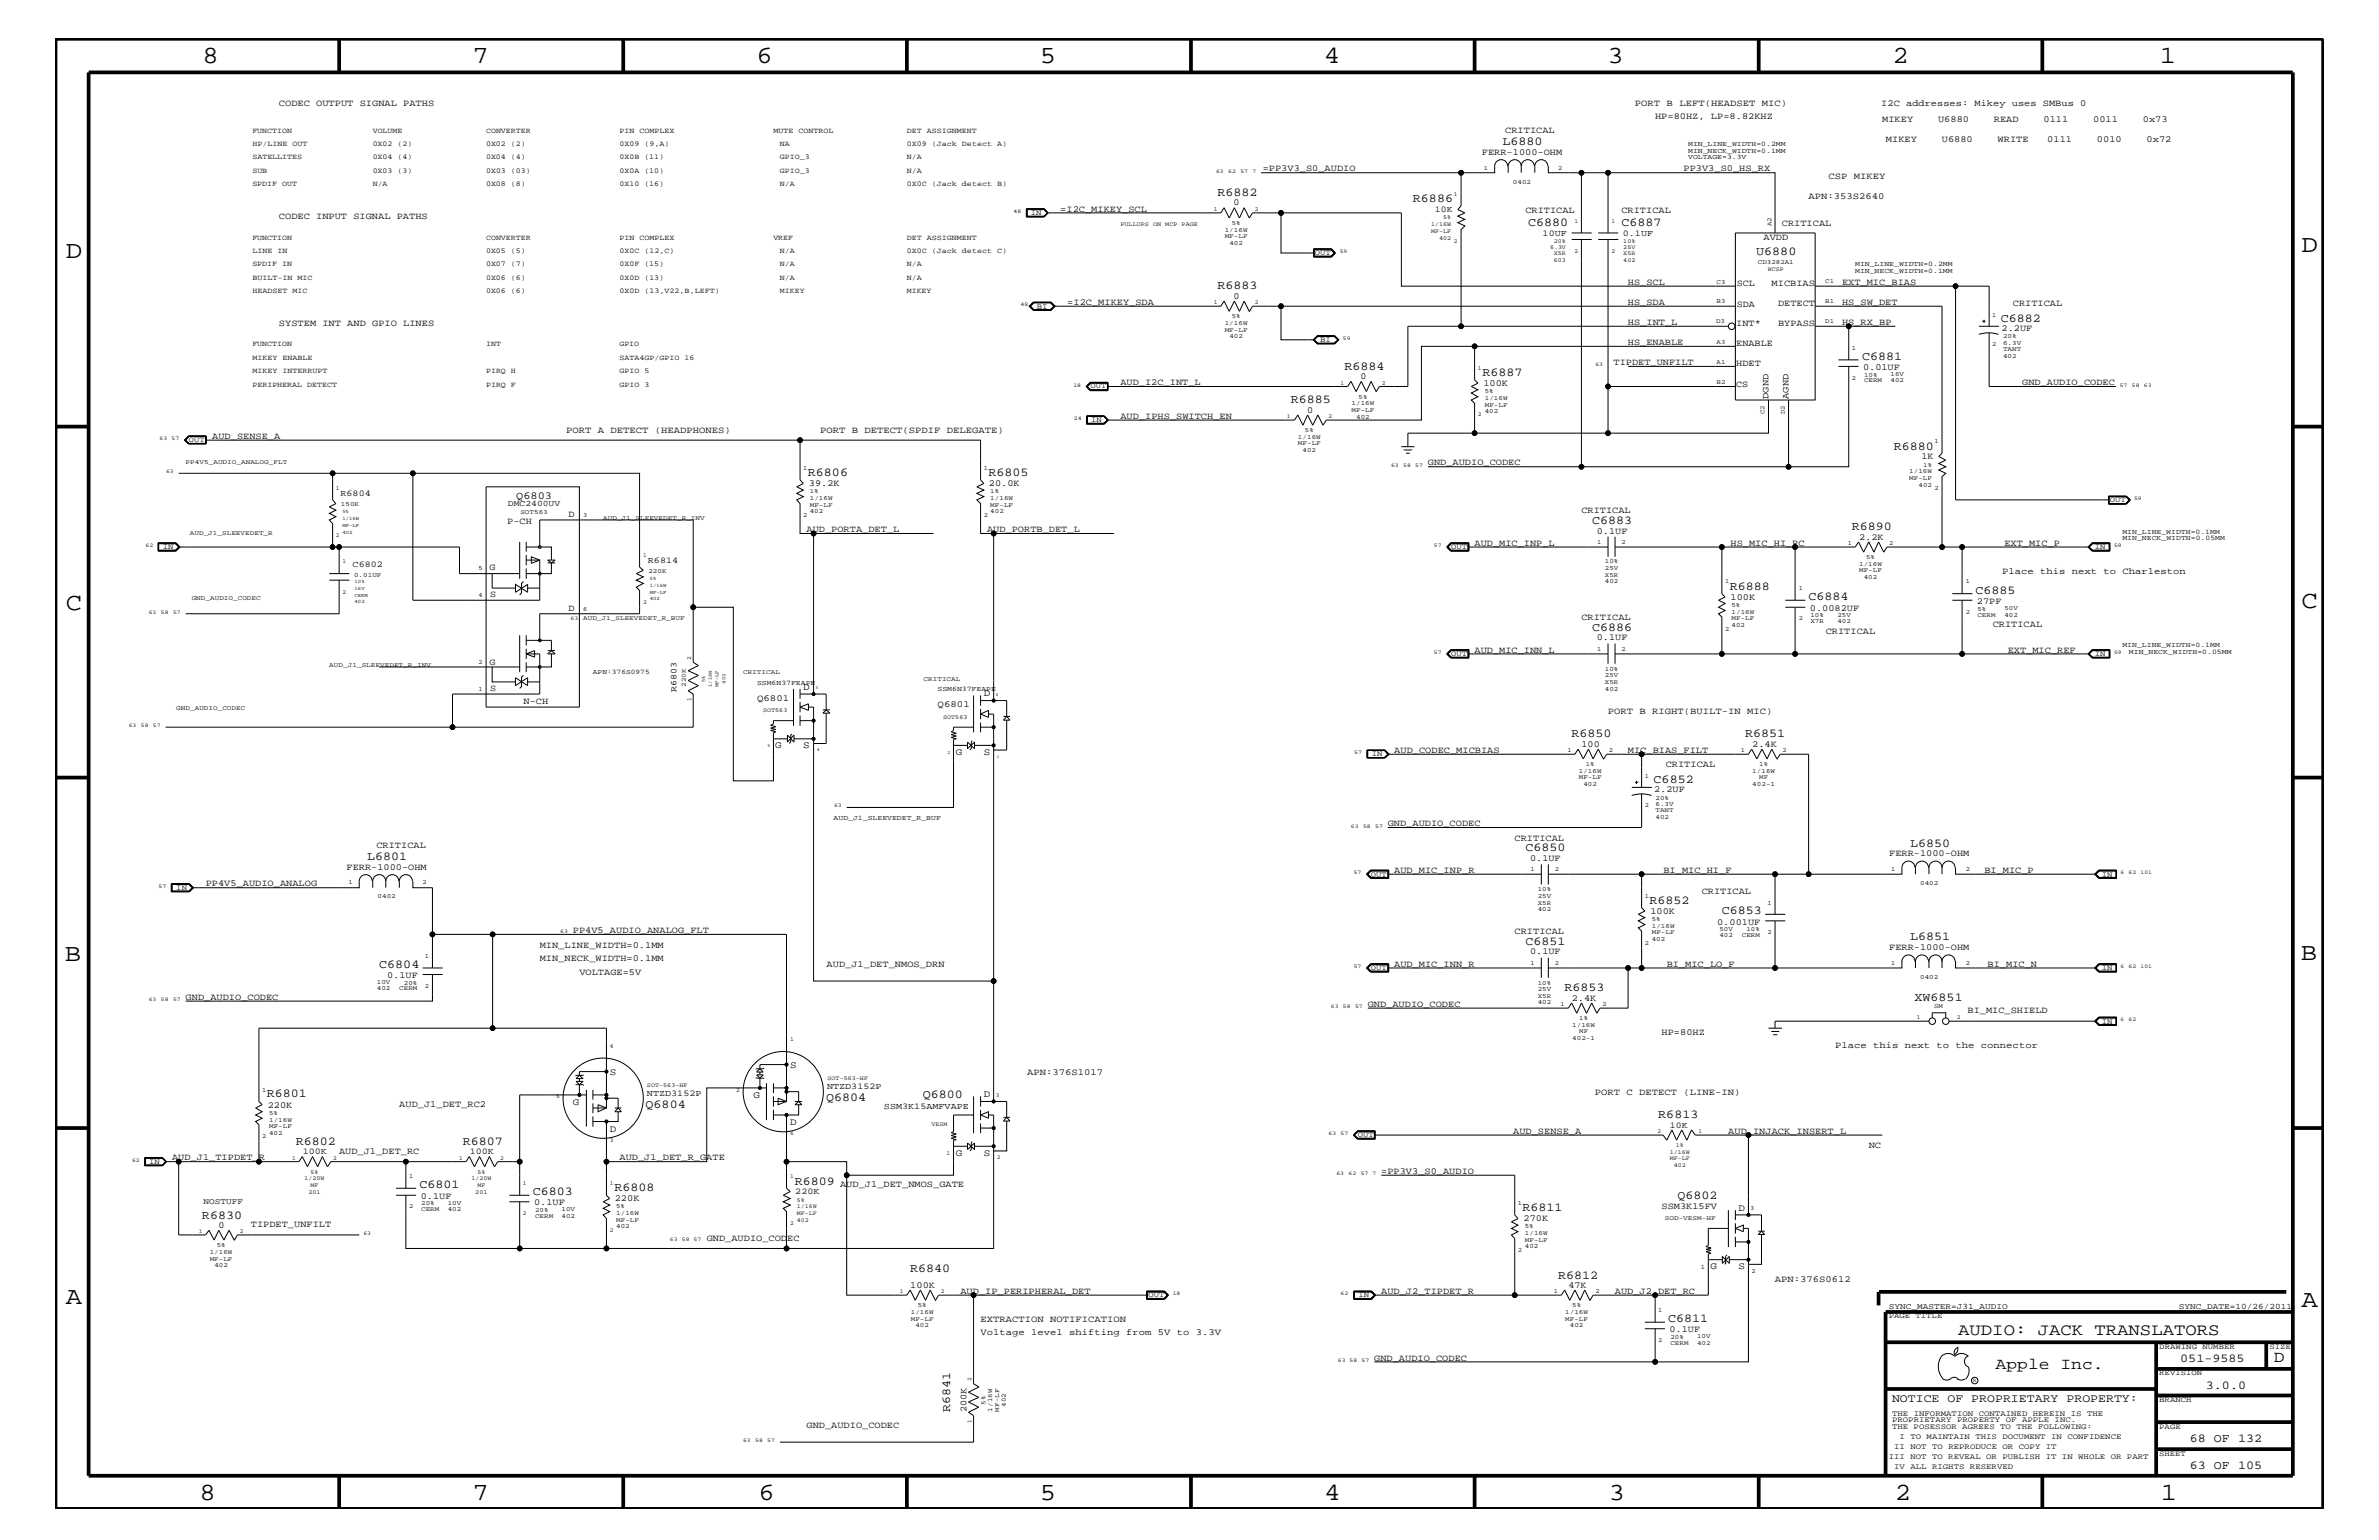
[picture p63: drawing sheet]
<svg xmlns="http://www.w3.org/2000/svg" width="432mm" height="279mm" viewBox="0 0 432 279" stroke-linecap="round" stroke-linejoin="round" font-family="sans-serif">
<defs><g id="words">
<g font-size="4.5">
<text x="36.7" y="11.5">8</text>
<text x="85.8" y="11.5">7</text>
<text x="137.3" y="11.5">6</text>
<text x="188.7" y="11.5">5</text>
<text x="240.3" y="11.5">4</text>
<text x="291.8" y="11.5">3</text>
<text x="343.5" y="11.5">2</text>
<text x="392" y="11.5">1</text>
<text x="11.9" y="46.8">D</text>
<text x="417.7" y="45.7">D</text>
<text x="11.9" y="110.6">C</text>
<text x="417.8" y="110.3">C</text>
<text x="11.8" y="174.3">B</text>
<text x="417.6" y="174.2">B</text>
<text x="11.9" y="236.7">A</text>
<text x="417.8" y="237.1">A</text>
<text x="36.2" y="272.1">8</text>
<text x="85.8" y="272.1">7</text>
<text x="137.7" y="272.1">6</text>
<text x="188.7" y="272.1">5</text>
<text x="240.4" y="272.1">4</text>
<text x="292" y="272.1">3</text>
<text x="343.9" y="272.1">2</text>
<text x="392.2" y="272.1">1</text>
</g>
<g font-size="3">
<text x="355.4" y="242.3">AUDIO: JACK TRANSLATORS</text>
<text x="362.2" y="248.4">Apple Inc.</text>
<text x="412.7" y="247.1">D</text>
</g>
<g font-size="2.2">
<text x="272.7" y="26.4">L6880</text>
<text x="221" y="35.6">R6882</text>
<text x="256.5" y="36.7">R6886</text>
<text x="277.4" y="41">C6880</text>
<text x="294.3" y="41">C6887</text>
<text x="318.8" y="46.3">U6880</text>
<text x="221" y="52.5">R6883</text>
<text x="363.1" y="58.4">C6882</text>
<text x="338" y="65.3">C6881</text>
<text x="244" y="67.1">R6884</text>
<text x="269.1" y="68.2">R6887</text>
<text x="234.3" y="73.2">R6885</text>
<text x="343.7" y="81.6">R6880</text>
<text x="146.6" y="86.4">R6806</text>
<text x="179.4" y="86.4">R6805</text>
<text x="289" y="95">C6883</text>
<text x="336.1" y="96.2">R6890</text>
<text x="313.9" y="107">R6888</text>
<text x="358.6" y="107.7">C6885</text>
<text x="328.3" y="108.9">C6884</text>
<text x="289" y="114.4">C6886</text>
<text x="285.2" y="133.8">R6850</text>
<text x="316.7" y="133.8">R6851</text>
<text x="300.1" y="142">C6852</text>
<text x="276.9" y="154.4">C6850</text>
<text x="346.7" y="153.7">L6850</text>
<text x="66.6" y="156.1">L6801</text>
<text x="299.4" y="163.9">R6852</text>
<text x="312.5" y="165.9">C6853</text>
<text x="276.9" y="171.4">C6851</text>
<text x="346.7" y="170.6">L6851</text>
<text x="68.8" y="175.6">C6804</text>
<text x="284" y="179.9">R6853</text>
<text x="347.5" y="181.6">XW6851</text>
<text x="48.4" y="199.1">R6801</text>
<text x="117.2" y="201">Q6804</text>
<text x="149.9" y="199.8">Q6804</text>
<text x="167.5" y="199.2">Q6800</text>
<text x="301" y="202.9">R6813</text>
<text x="53.7" y="207.7">R6802</text>
<text x="84" y="207.7">R6807</text>
<text x="76.1" y="215.6">C6801</text>
<text x="144.3" y="214.9">R6809</text>
<text x="36.7" y="221.1">R6830</text>
<text x="96.7" y="216.9">C6803</text>
<text x="111.5" y="216.1">R6808</text>
<text x="276.4" y="219.7">R6811</text>
<text x="304.5" y="217.5">Q6802</text>
<text x="165.2" y="230.7">R6840</text>
<text x="282.8" y="232">R6812</text>
<text x="302.8" y="239.9">C6811</text>
<text x="395.7" y="247.1">051-9585</text>
<text x="400.4" y="252">3.0.0</text>
<text x="172.5" y="256.2" transform="rotate(-90 172.5 256.2)">R6841</text>
<text x="397.5" y="261.6">68 OF 132</text>
<text x="397.5" y="266.6">63 OF 105</text>
</g>
<text font-size="2.1" x="343.4" y="254.4">NOTICE OF PROPRIETARY PROPERTY:</text>
<text font-size="1.9" x="93.7" y="90.5">Q6803</text>
<g font-size="1.8">
<text x="145.8" y="125.2">D</text>
<text x="178.6" y="126.4">D</text>
<text x="140.7" y="135.7">G</text>
<text x="145.8" y="135.7">S</text>
<text x="173.5" y="136.9">G</text>
<text x="178.6" y="136.9">S</text>
<text x="110.7" y="195">S</text>
<text x="143.4" y="193.8">S</text>
<text x="104" y="200.5">G</text>
<text x="136.7" y="199.2">G</text>
<text x="178.6" y="199.1">D</text>
<text x="110.7" y="205.3">D</text>
<text x="143.4" y="204.1">D</text>
<text x="173.5" y="209.7">G</text>
<text x="178.6" y="209.7">S</text>
<text x="315.6" y="219.7">D</text>
<text x="310.5" y="230.2">G</text>
<text x="315.6" y="230.2">S</text>
</g>
<g font-size="1.7">
<text x="50.6" y="19.2">CODEC OUTPUT SIGNAL PATHS</text>
<text x="296.8" y="19.2">PORT B LEFT(HEADSET MIC)</text>
<text x="300.4" y="21.6">HP=80HZ, LP=8.82KHZ</text>
<text x="341.5" y="19.2">I2C addresses: Mikey uses SMBus 0</text>
<text x="341.6" y="22.1">MIKEY</text>
<text x="351.8" y="22.1">U6880</text>
<text x="361.9" y="22.1">READ</text>
<text x="370.9" y="22.1">0111</text>
<text x="379.9" y="22.1">0011</text>
<text x="388.9" y="22.1">0x73</text>
<text x="269" y="28.1">FERR-1000-OHM</text>
<text x="273.2" y="24.1">CRITICAL</text>
<text x="342.3" y="25.9">MIKEY</text>
<text x="352.4" y="25.9">U6880</text>
<text x="362.6" y="25.9">WRITE</text>
<text x="371.6" y="25.9">0111</text>
<text x="380.6" y="25.9">0010</text>
<text x="389.6" y="25.9">0x72</text>
<text x="229.2" y="31.1">=PP3V3_S0_AUDIO</text>
<text x="305.6" y="31.1">PP3V3_S0_HS_RX</text>
<text x="331.9" y="32.5">CSP MIKEY</text>
<text x="50.6" y="39.8">CODEC INPUT SIGNAL PATHS</text>
<text x="192.4" y="38.4">=I2C_MIKEY_SCL</text>
<text x="223.9" y="37.3">0</text>
<text x="276.9" y="38.6">CRITICAL</text>
<text x="294.3" y="38.6">CRITICAL</text>
<text x="323.4" y="41">CRITICAL</text>
<text x="328.3" y="36.2">APN:353S2640</text>
<text x="320.1" y="43.5">AVDD</text>
<text x="295.5" y="51.7">HS_SCL</text>
<text x="315.2" y="51.8">SCL</text>
<text x="321.6" y="51.9">MICBIAS</text>
<text x="334.3" y="51.7">EXT_MIC_BIAS</text>
<text x="50.6" y="59.2">SYSTEM INT AND GPIO LINES</text>
<text x="193.7" y="55.3">=I2C_MIKEY_SDA</text>
<text x="223.9" y="54.2">0</text>
<text x="295.5" y="59">HS_INT_L</text>
<text x="295.5" y="55.3">HS_SDA</text>
<text x="315.1" y="59.2">INT*</text>
<text x="315.2" y="55.7">SDA</text>
<text x="322.7" y="59.2">BYPASS</text>
<text x="322.7" y="55.6">DETECT</text>
<text x="334.3" y="55.3">HS_SW_DET</text>
<text x="334.3" y="59">HS_RX_BP</text>
<text x="365.3" y="55.6">CRITICAL</text>
<text x="295.5" y="62.6">HS_ENABLE</text>
<text x="315.1" y="62.9">ENABLE</text>
<text x="363.3" y="60.1">2.2UF</text>
<text x="203.4" y="69.9">AUD_I2C_INT_L</text>
<text x="246.9" y="68.8">0</text>
<text x="269.2" y="70">100K</text>
<text x="292.9" y="66.2">TIPDET_UNFILT</text>
<text x="315.1" y="66.5">HDET</text>
<text x="315.1" y="70.1">CS</text>
<text x="338.2" y="67.1">0.01UF</text>
<text x="367" y="69.9">GND_AUDIO_CODEC</text>
<text x="203.4" y="76">AUD_IPHS_SWITCH_EN</text>
<text x="237.3" y="74.9">0</text>
<text x="321" y="72.3" transform="rotate(-90 321 72.3)">DGND</text>
<text x="324.6" y="72.3" transform="rotate(-90 324.6 72.3)">AGND</text>
<text x="38.5" y="79.6">AUD_SENSE_A</text>
<text x="102.8" y="78.6">PORT A DETECT (HEADPHONES)</text>
<text x="148.8" y="78.6">PORT B DETECT(SPDIF DELEGATE)</text>
<text x="348.7" y="83.3">1K</text>
<text x="146.8" y="88.2">39.2K</text>
<text x="179.5" y="88.2">20.0K</text>
<text x="259.2" y="84.4">GND_AUDIO_CODEC</text>
<text x="92.1" y="95">P-CH</text>
<text x="103.2" y="93.8">D</text>
<text x="287" y="93.2">CRITICAL</text>
<text x="146.4" y="96.5">AUD_PORTA_DET_L</text>
<text x="179.2" y="96.5">AUD_PORTB_DET_L</text>
<text x="267.6" y="99">AUD_MIC_INP_L</text>
<text x="289.8" y="96.8">0.1UF</text>
<text x="314.1" y="99">HS_MIC_HI_RC</text>
<text x="337.4" y="97.9">2.2K</text>
<text x="363.8" y="99">EXT_MIC_P</text>
<text x="88.9" y="103.5">G</text>
<text x="363.4" y="104.1">Place this next to Charleston</text>
<text x="89" y="108.3">S</text>
<text x="103.2" y="110.8">D</text>
<text x="287" y="112.6">CRITICAL</text>
<text x="314.1" y="108.8">100K</text>
<text x="328.5" y="110.8">0.0082UF</text>
<text x="358.8" y="109.5">27PF</text>
<text x="361.7" y="113.7">CRITICAL</text>
<text x="267.6" y="118.4">AUD_MIC_INN_L</text>
<text x="289.8" y="116.2">0.1UF</text>
<text x="331.4" y="115">CRITICAL</text>
<text x="364.4" y="118.4">EXT_MIC_REF</text>
<text x="88.9" y="120.6">G</text>
<text x="89" y="125.3">S</text>
<text x="95" y="127.7">N-CH</text>
<text x="137.4" y="127.1">Q6801</text>
<text x="170.2" y="128.3">Q6801</text>
<text x="291.8" y="129.6">PORT B RIGHT(BUILT-IN MIC)</text>
<text x="253.1" y="136.6">AUD_CODEC_MICBIAS</text>
<text x="287.1" y="135.5">100</text>
<text x="295.5" y="136.6">MIC_BIAS_FILT</text>
<text x="318.1" y="135.5">2.4K</text>
<text x="300.2" y="143.7">2.2UF</text>
<text x="302.3" y="139.2">CRITICAL</text>
<text x="251.9" y="149.9">GND_AUDIO_CODEC</text>
<text x="68.3" y="153.8">CRITICAL</text>
<text x="274.9" y="152.6">CRITICAL</text>
<text x="342.9" y="155.4">FERR-1000-OHM</text>
<text x="37.3" y="160.8">PP4V5_AUDIO_ANALOG</text>
<text x="62.9" y="157.8">FERR-1000-OHM</text>
<text x="253.1" y="158.4">AUD_MIC_INP_R</text>
<text x="277.7" y="156.2">0.1UF</text>
<text x="301.9" y="158.4">BI_MIC_HI_F</text>
<text x="360.2" y="158.4">BI_MIC_P</text>
<text x="299.6" y="165.8">100K</text>
<text x="308.9" y="162.2">CRITICAL</text>
<text x="311.7" y="167.8">0.001UF</text>
<text x="98" y="172">MIN_LINE_WIDTH=0.1MM</text>
<text x="104" y="169.3">PP4V5_AUDIO_ANALOG_FLT</text>
<text x="274.9" y="169.5">CRITICAL</text>
<text x="277.7" y="173.2">0.1UF</text>
<text x="342.9" y="172.3">FERR-1000-OHM</text>
<text x="70.3" y="177.4">0.1UF</text>
<text x="98" y="174.4">MIN_NECK_WIDTH=0.1MM</text>
<text x="105.2" y="176.8">VOLTAGE=5V</text>
<text x="150" y="175.4">AUD_J1_DET_NMOS_DRN</text>
<text x="253.1" y="175.4">AUD_MIC_INN_R</text>
<text x="302.5" y="175.4">BI_MIC_LO_F</text>
<text x="360.8" y="175.4">BI_MIC_N</text>
<text x="33.7" y="181.4">GND_AUDIO_CODEC</text>
<text x="248.2" y="182.7">GND_AUDIO_CODEC</text>
<text x="285.3" y="181.6">2.4K</text>
<text x="357.1" y="183.8">BI_MIC_SHIELD</text>
<text x="301.6" y="187.7">HP=80HZ</text>
<text x="333.1" y="190.2">Place this next to the connector</text>
<text x="186.4" y="195">APN:376S1017</text>
<text x="48.6" y="200.9">220K</text>
<text x="72.5" y="200.9">AUD_J1_DET_RC2</text>
<text x="289.5" y="198.7">PORT C DETECT (LINE-IN)</text>
<text x="61.6" y="209.3">AUD_J1_DET_RC</text>
<text x="274.7" y="205.7">AUD_SENSE_A</text>
<text x="313.7" y="205.7">AUD_INJACK_INSERT_L</text>
<text x="339.2" y="208.3">NC</text>
<text x="31.2" y="210.5">AUD_J1_TIPDET_R</text>
<text x="112.4" y="210.5">AUD_J1_DET_R_GATE</text>
<text x="152.5" y="215.3">AUD_J1_DET_NMOS_GATE</text>
<text x="250.7" y="213">=PP3V3_S0_AUDIO</text>
<text x="76.4" y="217.5">0.1UF</text>
<text x="96.9" y="218.6">0.1UF</text>
<text x="111.6" y="217.9">220K</text>
<text x="276.5" y="221.5">270K</text>
<text x="301.6" y="219.4">SSM3K15FV</text>
<text x="39.7" y="222.8">0</text>
<text x="45.6" y="222.6">TIPDET_UNFILT</text>
<text x="128.3" y="225.1">GND_AUDIO_CODEC</text>
<text x="165.2" y="233.7">100K</text>
<text x="284.7" y="233.7">47K</text>
<text x="322.2" y="232.6">APN:376S0612</text>
<text x="174.3" y="234.7">AUD_IP_PERIPHERAL_DET</text>
<text x="178" y="239.9">EXTRACTION NOTIFICATION</text>
<text x="250.7" y="234.7">AUD_J2_TIPDET_R</text>
<text x="293.1" y="234.7">AUD_J2_DET_RC</text>
<text x="178" y="242.3">Voltage level shifting from 5V to 3.3V</text>
<text x="303" y="241.7">0.1UF</text>
<text x="249.4" y="246.9">GND_AUDIO_CODEC</text>
<text x="175.4" y="256.2" transform="rotate(-90 175.4 256.2)">200K</text>
<text x="146.4" y="259">GND_AUDIO_CODEC</text>
</g>
<g font-size="1.6">
<text x="260.4" y="38.5">10K</text>
<text x="280" y="42.9">10UF</text>
<text x="294.6" y="42.9">0.1UF</text>
<text x="61.8" y="90">R6804</text>
<text x="64" y="102.9">C6802</text>
<text x="117.6" y="102.1">R6814</text>
<text x="122.8" y="125.6" transform="rotate(-90 122.8 125.6)">R6803</text>
<text x="150.1" y="197.6">NTZD3152P</text>
<text x="117.4" y="198.8">NTZD3152P</text>
<text x="160.4" y="201.2">SSM3K15AMFVAPE</text>
<text x="54.9" y="209.4">100K</text>
<text x="85.3" y="209.4">100K</text>
<text x="303.1" y="204.6">10K</text>
<text x="144.4" y="216.7">220K</text>
</g>
<g font-size="1.5">
<text x="92.2" y="91.9">DMC2400UV</text>
<text x="36.9" y="218.5">NOSTUFF</text>
<text x="342.8" y="237.4">SYNC_MASTER=J31_AUDIO</text>
<text x="395.5" y="237.4">SYNC_DATE=10/26/2011</text>
</g>
<g font-size="1.4">
<text x="45.8" y="28.9">SATELLITES</text>
<text x="45.8" y="24.1">FUNCTION</text>
<text x="45.8" y="26.5">HP/LINE OUT</text>
<text x="67.6" y="28.9">0X04 (4)</text>
<text x="67.6" y="26.5">0X02 (2)</text>
<text x="67.6" y="24.1">VOLUME</text>
<text x="88.2" y="24.1">CONVERTER</text>
<text x="88.2" y="26.5">0X02 (2)</text>
<text x="88.2" y="28.9">0X04 (4)</text>
<text x="112.4" y="24.1">PIN COMPLEX</text>
<text x="112.4" y="26.5">0X09 (9,A)</text>
<text x="112.4" y="28.9">0X0B (11)</text>
<text x="140.4" y="24.1">MUTE CONTROL</text>
<text x="141.6" y="26.5">NA</text>
<text x="141.6" y="28.9">GPIO_3</text>
<text x="164.6" y="26.5">0X09 (Jack Detect A)</text>
<text x="164.6" y="28.9">N/A</text>
<text x="164.6" y="24.1">DET ASSIGNMENT</text>
<text x="45.8" y="33.7">SPDIF OUT</text>
<text x="45.8" y="31.4">SUB</text>
<text x="67.6" y="31.4">0X03 (3)</text>
<text x="67.6" y="33.7">N/A</text>
<text x="88.2" y="31.4">0X03 (03)</text>
<text x="88.2" y="33.7">0X08 (8)</text>
<text x="112.4" y="33.7">0X10 (16)</text>
<text x="112.4" y="31.4">0X0A (10)</text>
<text x="141.6" y="31.4">GPIO_3</text>
<text x="141.6" y="33.7">N/A</text>
<text x="164.6" y="33.7">0X0C (Jack detect B)</text>
<text x="164.6" y="31.4">N/A</text>
<text x="187.1" y="39">IN</text>
<text x="45.8" y="43.5">FUNCTION</text>
<text x="45.8" y="45.9">LINE IN</text>
<text x="88.2" y="43.5">CONVERTER</text>
<text x="88.2" y="45.9">0X05 (5)</text>
<text x="112.4" y="43.5">PIN COMPLEX</text>
<text x="112.4" y="45.9">0X0C (12,C)</text>
<text x="140.4" y="43.5">VREF</text>
<text x="141.6" y="45.9">N/A</text>
<text x="164.6" y="45.9">0X0C (Jack detect C)</text>
<text x="164.6" y="43.5">DET ASSIGNMENT</text>
<text x="238.7" y="46.3">OUT</text>
<text x="45.8" y="50.7">BUILT-IN MIC</text>
<text x="45.8" y="48.3">SPDIF IN</text>
<text x="45.8" y="53.2">HEADSET MIC</text>
<text x="88.2" y="50.7">0X06 (6)</text>
<text x="88.2" y="53.2">0X06 (6)</text>
<text x="88.2" y="48.3">0X07 (7)</text>
<text x="112.4" y="53.2">0X0D (13,V22,B,LEFT)</text>
<text x="112.4" y="48.3">0X0F (15)</text>
<text x="112.4" y="50.7">0X0D (13)</text>
<text x="141.6" y="53.2">MIKEY</text>
<text x="141.6" y="50.7">N/A</text>
<text x="141.6" y="48.3">N/A</text>
<text x="164.6" y="53.2">MIKEY</text>
<text x="164.6" y="50.7">N/A</text>
<text x="164.6" y="48.3">N/A</text>
<text x="188.2" y="56">BI</text>
<text x="45.8" y="65.3">MIKEY ENABLE</text>
<text x="45.8" y="62.9">FUNCTION</text>
<text x="88.2" y="62.9">INT</text>
<text x="112.4" y="62.9">GPIO</text>
<text x="112.4" y="65.3">SATA4GP/GPIO 16</text>
<text x="239.6" y="62">BI</text>
<text x="45.8" y="70.1">PERIPHERAL DETECT</text>
<text x="45.8" y="67.7">MIKEY INTERRUPT</text>
<text x="88.2" y="70.1">PIRQ F</text>
<text x="88.2" y="67.7">PIRQ H</text>
<text x="112.4" y="70.1">GPIO 3</text>
<text x="112.4" y="67.7">GPIO 5</text>
<text x="198" y="70.5">OUT</text>
<text x="198" y="76.6">IN</text>
<text x="34.3" y="80.2">OUT</text>
<text x="383" y="91.1">OUT</text>
<text x="29.5" y="99.6">IN</text>
<text x="263.4" y="99.6">OUT</text>
<text x="380.2" y="99.6">IN</text>
<text x="263.4" y="119">OUT</text>
<text x="380.2" y="119">IN</text>
<text x="249" y="137.2">IN</text>
<text x="32" y="161.4">IN</text>
<text x="248.8" y="159">OUT</text>
<text x="381.5" y="159">IN</text>
<text x="248.8" y="176">OUT</text>
<text x="381.5" y="176">IN</text>
<text x="381.5" y="185.7">IN</text>
<text x="246.5" y="206.3">OUT</text>
<text x="27.1" y="211.1">IN</text>
<text x="208.4" y="235.4">OUT</text>
<text x="246.5" y="235.4">IN</text>
<text x="342.8" y="239.2">PAGE TITLE</text>
<text x="391.9" y="244.7">DRAWING NUMBER</text>
<text x="411.9" y="244.7">SIZE</text>
<text x="391.9" y="249.5">REVISION</text>
<text x="343.4" y="256.8">THE INFORMATION CONTAINED HEREIN IS THE</text>
<text x="391.9" y="254.4">BRANCH</text>
<text x="343.4" y="259.3">THE POSESSOR AGREES TO THE FOLLOWING:</text>
<text x="343.4" y="258">PROPRIETARY PROPERTY OF APPLE INC.</text>
<text x="343.8" y="262.9">II NOT TO REPRODUCE OR COPY IT</text>
<text x="344.8" y="261.1">I TO MAINTAIN THIS DOCUMENT IN CONFIDENCE</text>
<text x="391.9" y="259.3">PAGE</text>
<text x="342.8" y="264.7">III NOT TO REVEAL OR PUBLISH IT IN WHOLE OR PART</text>
<text x="343.8" y="266.6">IV ALL RIGHTS RESERVED</text>
<text x="391.9" y="264.1">SHEET</text>
</g>
<g font-size="1.3">
<text x="306.4" y="26.5">MIN_LINE_WIDTH=0.2MM</text>
<text x="306.4" y="27.7">MIN_NECK_WIDTH=0.1MM</text>
<text x="306.4" y="28.9">VOLTAGE=3.3V</text>
<text x="336.7" y="49.6">MIN_NECK_WIDTH=0.1MM</text>
<text x="336.7" y="48.3">MIN_LINE_WIDTH=0.2MM</text>
<text x="385.2" y="98">MIN_NECK_WIDTH=0.05MM</text>
<text x="385.2" y="96.8">MIN_LINE_WIDTH=0.1MM</text>
<text x="385.2" y="117.4">MIN_LINE_WIDTH=0.1MM</text>
<text x="386.4" y="118.6">MIN_NECK_WIDTH=0.05MM</text>
<text x="107.6" y="122.3">APN:376S0975</text>
<text x="137.4" y="124.2">SSM6N37FEAPE</text>
<text x="170.2" y="125.4">SSM6N37FEAPE</text>
<text x="151.3" y="148.7">AUD_J1_SLEEVEDET_R_BUF</text>
</g>
<g font-size="1.2">
<text x="269.3" y="30.8">1</text>
<text x="274.6" y="33.3">0402</text>
<text x="282.8" y="30.8">2</text>
<text x="223.6" y="40.8">5%</text>
<text x="321.6" y="41.1" transform="rotate(-90 321.6 41.1)">A2</text>
<text x="222.3" y="43.2">MF-LF</text>
<text x="222.3" y="42">1/16W</text>
<text x="223.1" y="44.4">402</text>
<text x="319.1" y="47.9">CD3282A1</text>
<text x="311.6" y="51.5">C3</text>
<text x="331.3" y="51.3">C1</text>
<text x="222.3" y="59">1/16W</text>
<text x="223.6" y="57.8">5%</text>
<text x="311.5" y="58.6">D3</text>
<text x="311.6" y="55">B3</text>
<text x="331.3" y="58.6">D1</text>
<text x="331.3" y="55">B1</text>
<text x="361.6" y="57.4">1</text>
<text x="222.3" y="60.2">MF-LF</text>
<text x="223.1" y="61.4">402</text>
<text x="311.6" y="62.4">A3</text>
<text x="336.1" y="63.4">1</text>
<text x="361.6" y="62.9">2</text>
<text x="363.6" y="61.4">20%</text>
<text x="363.6" y="64.9">402</text>
<text x="363.6" y="63.7">TANT</text>
<text x="363.6" y="62.6">6.3V</text>
<text x="269.5" y="71.3">5%</text>
<text x="311.6" y="69.7">B2</text>
<text x="311.6" y="66.1">A1</text>
<text x="336.1" y="68.9">2</text>
<text x="338.3" y="68.4">10%</text>
<text x="338.3" y="69.4">CERM</text>
<text x="343.2" y="69.4">402</text>
<text x="343.2" y="68.2">16V</text>
<text x="245.3" y="74.7">MF-LF</text>
<text x="245.3" y="73.5">1/16W</text>
<text x="246.2" y="76">402</text>
<text x="246.6" y="72.3">5%</text>
<text x="269.5" y="75">402</text>
<text x="269.5" y="72.6">1/16W</text>
<text x="269.5" y="73.8">MF-LF</text>
<text x="320.3" y="75.1" transform="rotate(-90 320.3 75.1)">C2</text>
<text x="323.9" y="75.1" transform="rotate(-90 323.9 75.1)">D2</text>
<text x="235.6" y="79.6">1/16W</text>
<text x="235.6" y="80.8">MF-LF</text>
<text x="236.4" y="82">402</text>
<text x="236.9" y="78.3">5%</text>
<text x="351.1" y="80.5">1</text>
<text x="33.7" y="84.1">PP4V5_AUDIO_ANALOG_FLT</text>
<text x="145.8" y="85.3">1</text>
<text x="147" y="89.5">1%</text>
<text x="178.6" y="85.3">1</text>
<text x="179.7" y="89.5">1%</text>
<text x="346.5" y="87.1">MF-LF</text>
<text x="346.5" y="85.9">1/16W</text>
<text x="348.2" y="88.3">402</text>
<text x="349.1" y="84.7">1%</text>
<text x="351.1" y="88.9">2</text>
<text x="61.9" y="91.8">150K</text>
<text x="94.4" y="93.3">SOT563</text>
<text x="105.8" y="93.8">3</text>
<text x="109.5" y="94.3">AUD_J1_SLEEVEDET_R_INV</text>
<text x="145.8" y="93.8">2</text>
<text x="147" y="90.7">1/16W</text>
<text x="147" y="93.2">402</text>
<text x="147" y="92">MF-LF</text>
<text x="178.6" y="93.8">2</text>
<text x="179.7" y="93.2">402</text>
<text x="179.7" y="90.7">1/16W</text>
<text x="179.7" y="92">MF-LF</text>
<text x="34.5" y="97.1">AUD_J1_SLEEVEDET_R</text>
<text x="289.9" y="98.7">1</text>
<text x="294.3" y="98.7">2</text>
<text x="335.4" y="98.8">1</text>
<text x="338.7" y="101.4">5%</text>
<text x="342.9" y="98.8">2</text>
<text x="64.3" y="104.7">0.01UF</text>
<text x="86.9" y="103.5">5</text>
<text x="117.7" y="104">220K</text>
<text x="291.3" y="104.7">X5R</text>
<text x="291.3" y="102.2">10%</text>
<text x="291.3" y="103.5">25V</text>
<text x="291.3" y="105.9">402</text>
<text x="313.1" y="105.9">1</text>
<text x="326.5" y="107.1">1</text>
<text x="337.4" y="102.6">1/16W</text>
<text x="337.4" y="103.8">MF-LF</text>
<text x="338.3" y="105">402</text>
<text x="356.8" y="105.9">1</text>
<text x="34.8" y="108.8">GND_AUDIO_CODEC</text>
<text x="86.9" y="108.3">4</text>
<text x="105.8" y="110.8">6</text>
<text x="105.8" y="112.5">AUD_J1_SLEEVEDET_R_BUF</text>
<text x="314.3" y="110.2">5%</text>
<text x="314.3" y="113.7">402</text>
<text x="314.3" y="112.6">MF-LF</text>
<text x="314.3" y="111.4">1/16W</text>
<text x="326.5" y="112.6">2</text>
<text x="328.6" y="113.1">X7R</text>
<text x="328.6" y="112">10%</text>
<text x="333.5" y="113.1">402</text>
<text x="333.5" y="111.9">25V</text>
<text x="356.8" y="111.4">2</text>
<text x="358.9" y="111.9">CERM</text>
<text x="358.9" y="110.8">5%</text>
<text x="363.8" y="110.6">50V</text>
<text x="363.8" y="111.9">402</text>
<text x="289.9" y="118.1">1</text>
<text x="294.3" y="118.1">2</text>
<text x="313.1" y="114.4">2</text>
<text x="59.8" y="120.9">AUD_J1_SLEEVEDET_R_INV</text>
<text x="86.9" y="120.4">2</text>
<text x="86.9" y="125.3">1</text>
<text x="124.5" y="124.6" transform="rotate(-90 124.5 124.6)">220K</text>
<text x="134.9" y="122.3">CRITICAL</text>
<text x="167.6" y="123.5">CRITICAL</text>
<text x="291.3" y="122.9">25V</text>
<text x="291.3" y="121.7">10%</text>
<text x="291.3" y="124.1">X5R</text>
<text x="291.3" y="125.3">402</text>
<text x="32" y="128.8">GND_AUDIO_CODEC</text>
<text x="284.5" y="136.4">1</text>
<text x="292" y="136.4">2</text>
<text x="316" y="136.4">1</text>
<text x="323.5" y="136.4">2</text>
<text x="286.6" y="140.2">1/16W</text>
<text x="286.6" y="141.4">MF-LF</text>
<text x="287.4" y="142.6">402</text>
<text x="287.8" y="139">1%</text>
<text x="298.5" y="141.1">1</text>
<text x="318.1" y="142.6">402-1</text>
<text x="318.1" y="140.2">1/16W</text>
<text x="319.3" y="139">1%</text>
<text x="319.3" y="141.4">MF</text>
<text x="298.5" y="146.5">2</text>
<text x="300.5" y="145.1">20%</text>
<text x="300.5" y="148.5">402</text>
<text x="300.5" y="147.3">TANT</text>
<text x="300.5" y="146.2">6.3V</text>
<text x="63.2" y="160.5">1</text>
<text x="76.7" y="160.5">2</text>
<text x="277.8" y="158">1</text>
<text x="279.1" y="161.7">10%</text>
<text x="282.2" y="158">2</text>
<text x="343.2" y="158">1</text>
<text x="348.5" y="160.6">0402</text>
<text x="356.8" y="158">2</text>
<text x="68.5" y="163">0402</text>
<text x="279.1" y="165.3">402</text>
<text x="279.1" y="162.8">25V</text>
<text x="279.1" y="164.1">X5R</text>
<text x="298.5" y="162.8">1</text>
<text x="299.8" y="167.1">5%</text>
<text x="320.8" y="164.1">1</text>
<text x="77.1" y="173.8">1</text>
<text x="298.5" y="171.4">2</text>
<text x="299.8" y="168.3">1/16W</text>
<text x="299.8" y="169.5">MF-LF</text>
<text x="299.8" y="170.7">402</text>
<text x="312.1" y="170">402</text>
<text x="312.1" y="168.9">50V</text>
<text x="316.1" y="170">CERM</text>
<text x="317" y="168.9">10%</text>
<text x="320.8" y="169.5">2</text>
<text x="68.4" y="178.5">10V</text>
<text x="68.4" y="179.7">402</text>
<text x="72.5" y="179.7">CERM</text>
<text x="73.3" y="178.7">20%</text>
<text x="77.1" y="179.3">2</text>
<text x="277.8" y="175">1</text>
<text x="279.1" y="178.7">10%</text>
<text x="279.1" y="179.9">25V</text>
<text x="282.2" y="175">2</text>
<text x="343.2" y="175">1</text>
<text x="348.5" y="177.6">0402</text>
<text x="356.8" y="175">2</text>
<text x="279.1" y="181">X5R</text>
<text x="279.1" y="182.2">402</text>
<text x="283.2" y="182.5">1</text>
<text x="286.6" y="185">1%</text>
<text x="290.8" y="182.5">2</text>
<text x="351.1" y="182.9">SM</text>
<text x="285.4" y="186.3">1/16W</text>
<text x="285.4" y="188.7">402-1</text>
<text x="286.6" y="187.5">MF</text>
<text x="47.6" y="198.1">1</text>
<text x="48.9" y="202.3">5%</text>
<text x="48.9" y="203.5">1/16W</text>
<text x="47.6" y="206.5">2</text>
<text x="48.9" y="205.9">402</text>
<text x="48.9" y="204.7">MF-LF</text>
<text x="74.3" y="213.8">1</text>
<text x="74.3" y="219.2">2</text>
<text x="76.5" y="219.7">CERM</text>
<text x="76.5" y="218.6">20%</text>
<text x="81.3" y="218.6">10V</text>
<text x="81.3" y="219.7">402</text>
<text x="97.1" y="219.8">20%</text>
<text x="97.1" y="220.9">CERM</text>
<text x="101.9" y="220.9">402</text>
<text x="101.9" y="219.7">10V</text>
<text x="111.8" y="219.2">5%</text>
<text x="111.8" y="221.7">MF-LF</text>
<text x="111.8" y="220.4">1/16W</text>
<text x="275.5" y="218.6">1</text>
<text x="302.2" y="221.3">SOD-VESM-HF</text>
<text x="317.7" y="219.6">3</text>
<text x="38.1" y="227.5">1/16W</text>
<text x="39.3" y="226.3">5%</text>
<text x="111.8" y="222.9">402</text>
<text x="275.5" y="227.1">2</text>
<text x="276.8" y="222.9">5%</text>
<text x="276.8" y="225.3">MF-LF</text>
<text x="276.8" y="226.5">402</text>
<text x="276.8" y="224.1">1/16W</text>
<text x="38.1" y="228.7">MF-LF</text>
<text x="38.9" y="229.9">402</text>
<text x="308.7" y="230.2">1</text>
<text x="317.9" y="230.9">2</text>
<text x="165.3" y="239.6">MF-LF</text>
<text x="165.3" y="238.4">1/16W</text>
<text x="166.6" y="237.2">5%</text>
<text x="282" y="234.6">1</text>
<text x="284.1" y="238.4">1/16W</text>
<text x="284.1" y="239.6">MF-LF</text>
<text x="285.4" y="237.2">5%</text>
<text x="289.6" y="234.6">2</text>
<text x="301" y="238">1</text>
<text x="166.2" y="240.8">402</text>
<text x="284.9" y="240.8">402</text>
<text x="301" y="243.5">2</text>
<text x="303.2" y="244">CERM</text>
<text x="303.2" y="242.9">20%</text>
<text x="308" y="242.8">10V</text>
<text x="308" y="244">402</text>
<text x="178.9" y="254.8" transform="rotate(-90 178.9 254.8)">5%</text>
<text x="180.1" y="256.1" transform="rotate(-90 180.1 256.1)">1/16W</text>
<text x="181.4" y="256.1" transform="rotate(-90 181.4 256.1)">MF-LF</text>
<text x="182.5" y="255.3" transform="rotate(-90 182.5 255.3)">402</text>
</g>
<g font-size="1.1">
<text x="263.9" y="35.6">1</text>
<text x="203.4" y="41">PULLUPS ON MCP PAGE</text>
<text x="220.3" y="38.2">1</text>
<text x="227.8" y="38.2">2</text>
<text x="259.8" y="41">1/16W</text>
<text x="262" y="39.8">5%</text>
<text x="285.8" y="40.4">1</text>
<text x="292.5" y="40.4">1</text>
<text x="259.8" y="42.3">MF-LF</text>
<text x="261.2" y="43.5">402</text>
<text x="263.9" y="44.1">2</text>
<text x="281.3" y="45.2">6.3V</text>
<text x="282" y="47.6">603</text>
<text x="282" y="46.3">X5R</text>
<text x="282" y="44.1">20%</text>
<text x="285.8" y="45.9">2</text>
<text x="292.5" y="45.9">2</text>
<text x="294.6" y="44.1">10%</text>
<text x="294.6" y="45.2">25V</text>
<text x="294.6" y="47.6">402</text>
<text x="294.6" y="46.3">X5R</text>
<text x="320.9" y="49.1">WCSP</text>
<text x="220.3" y="55.2">1</text>
<text x="227.8" y="55.2">2</text>
<text x="243.3" y="69.8">1</text>
<text x="250.8" y="69.8">2</text>
<text x="268.2" y="67.1">1</text>
<text x="233.6" y="75.8">1</text>
<text x="241.1" y="75.8">2</text>
<text x="268.2" y="75.6">2</text>
<text x="61" y="88.9">1</text>
<text x="61" y="97.4">2</text>
<text x="116.8" y="101">1</text>
<text x="62.1" y="102.2">1</text>
<text x="62.1" y="107.7">2</text>
<text x="116.8" y="109.5">2</text>
<text x="125.5" y="119.7" transform="rotate(-90 125.5 119.7)">2</text>
<text x="125.5" y="127.2" transform="rotate(-90 125.5 127.2)">1</text>
<text x="138.5" y="129.1">SOT563</text>
<text x="171.2" y="130.4">SOT563</text>
<text x="347.9" y="184.9">1</text>
<text x="355.2" y="184.9">2</text>
<text x="110.7" y="190.2">4</text>
<text x="143.4" y="188.9">1</text>
<text x="117.4" y="197.2">SOT-563-HF</text>
<text x="150.2" y="195.9">SOT-563-HF</text>
<text x="100.9" y="199.2">5</text>
<text x="133.6" y="198.1">2</text>
<text x="180.8" y="199">3</text>
<text x="110.7" y="207.1">3</text>
<text x="143.4" y="205.9">6</text>
<text x="169.1" y="204.3">VESM</text>
<text x="171.8" y="209.6">1</text>
<text x="300.8" y="205.5">2</text>
<text x="303.1" y="209.3">1/16W</text>
<text x="304.2" y="208.1">1%</text>
<text x="308.3" y="205.5">1</text>
<text x="53" y="210.4">1</text>
<text x="55.2" y="214.2">1/20W</text>
<text x="56.3" y="213">5%</text>
<text x="56.3" y="215.3">MF</text>
<text x="60.5" y="210.4">2</text>
<text x="83.3" y="210.4">1</text>
<text x="85.6" y="214.2">1/20W</text>
<text x="86.7" y="215.3">MF</text>
<text x="86.7" y="213">5%</text>
<text x="90.8" y="210.4">2</text>
<text x="94.9" y="215">1</text>
<text x="110.7" y="215">1</text>
<text x="143.4" y="213.8">1</text>
<text x="180.9" y="210.3">2</text>
<text x="303.1" y="210.5">MF-LF</text>
<text x="303.8" y="211.7">402</text>
<text x="56" y="216.6">201</text>
<text x="86.3" y="216.6">201</text>
<text x="94.9" y="220.4">2</text>
<text x="144.6" y="220.4">MF-LF</text>
<text x="144.6" y="219.2">1/16W</text>
<text x="144.6" y="221.7">402</text>
<text x="144.6" y="218">5%</text>
<text x="36.1" y="223.7">1</text>
<text x="43.5" y="223.7">2</text>
<text x="110.7" y="223.5">2</text>
<text x="143.4" y="222.3">2</text>
<text x="163.3" y="234.6">1</text>
<text x="170.8" y="234.6">2</text>
<text x="176.4" y="250.6" transform="rotate(-90 176.4 250.6)">2</text>
<text x="176.4" y="258.1" transform="rotate(-90 176.4 258.1)">1</text>
</g>
<g font-size="1">
<text x="220.7" y="31.4">63</text>
<text x="222.9" y="31.4">62</text>
<text x="225.1" y="31.4">57</text>
<text x="227.3" y="31.4">7</text>
<text x="184" y="38.6">48</text>
<text x="243.2" y="45.9">59</text>
<text x="185.3" y="55.6">48</text>
<text x="243.7" y="61.7">59</text>
<text x="194.8" y="70.1">18</text>
<text x="289.6" y="66.5">63</text>
<text x="384.7" y="70.1">57</text>
<text x="386.9" y="70.1">58</text>
<text x="389.1" y="70.1">63</text>
<text x="194.9" y="76.2">24</text>
<text x="29" y="79.9">63</text>
<text x="31.2" y="79.9">57</text>
<text x="30.1" y="85.9">63</text>
<text x="252.5" y="84.7">63</text>
<text x="254.7" y="84.7">58</text>
<text x="256.9" y="84.7">57</text>
<text x="387.3" y="90.7">59</text>
<text x="26.4" y="99.3">62</text>
<text x="260.3" y="99.3">57</text>
<text x="383.7" y="99.3">59</text>
<text x="27" y="111.4">63</text>
<text x="29.2" y="111.4">58</text>
<text x="31.4" y="111.4">57</text>
<text x="103.5" y="112.5">63</text>
<text x="260.3" y="118.6">57</text>
<text x="383.7" y="118.6">59</text>
<text x="23.4" y="131.9">63</text>
<text x="25.6" y="131.9">58</text>
<text x="27.8" y="131.9">57</text>
<text x="245.8" y="136.8">57</text>
<text x="151.4" y="146.5">63</text>
<text x="245.2" y="150.1">63</text>
<text x="247.4" y="150.1">58</text>
<text x="249.6" y="150.1">57</text>
<text x="28.8" y="161.1">57</text>
<text x="245.7" y="158.6">57</text>
<text x="384.9" y="158.6">6</text>
<text x="386.3" y="158.6">62</text>
<text x="388.5" y="158.6">101</text>
<text x="101.7" y="169.3">63</text>
<text x="245.7" y="175.6">57</text>
<text x="384.9" y="175.6">6</text>
<text x="386.3" y="175.6">62</text>
<text x="388.5" y="175.6">101</text>
<text x="27" y="181.6">63</text>
<text x="29.2" y="181.6">58</text>
<text x="31.4" y="181.6">57</text>
<text x="241.6" y="182.9">63</text>
<text x="243.8" y="182.9">58</text>
<text x="246" y="182.9">57</text>
<text x="384.9" y="185.3">6</text>
<text x="386.3" y="185.3">62</text>
<text x="241.1" y="205.9">63</text>
<text x="243.3" y="205.9">57</text>
<text x="24" y="210.8">62</text>
<text x="242.6" y="213.2">63</text>
<text x="244.8" y="213.2">62</text>
<text x="247" y="213.2">57 7</text>
<text x="65.9" y="224.1">63</text>
<text x="121.6" y="225.1">63</text>
<text x="123.8" y="225.1">58 57</text>
<text x="212.9" y="235">18</text>
<text x="243.3" y="235">62</text>
<text x="242.8" y="247.1">63 58</text>
<text x="247.1" y="247.1">57</text>
<text x="358.1" y="250.7">R</text>
<text x="134.9" y="261.6">63</text>
<text x="137.1" y="261.6">58</text>
<text x="139.3" y="261.6">57</text>
</g>
<g font-size=".9">
<text x="62.1" y="93.2">5%</text>
<text x="62.1" y="94.3">1/16W</text>
<text x="62.1" y="95.6">MF-LF</text>
<text x="62.1" y="96.8">402</text>
<text x="64.3" y="105.9">10%</text>
<text x="64.3" y="107">16V</text>
<text x="117.9" y="105.3">5%</text>
<text x="117.9" y="106.5">1/16W</text>
<text x="117.9" y="107.7">MF-LF</text>
<text x="64.3" y="109.4">402</text>
<text x="64.3" y="108.2">CERM</text>
<text x="117.9" y="108.9">402</text>
<text x="128" y="123.7" transform="rotate(-90 128 123.7)">5%</text>
<text x="129.2" y="124.7" transform="rotate(-90 129.2 124.7)">1/16W</text>
<text x="130.4" y="124.7" transform="rotate(-90 130.4 124.7)">MF-LF</text>
<text x="131.7" y="124.1" transform="rotate(-90 131.7 124.1)">402</text>
</g>
<g font-size=".8">
<text x="148" y="125.1">3</text>
<text x="180.8" y="126.3">6</text>
<text x="139.3" y="135.6">5</text>
<text x="148.3" y="136.3">4</text>
<text x="172" y="136.8">2</text>
<text x="180.9" y="137.5">1</text>
</g>
</g></defs>
<g fill="none" stroke="#000" stroke-width=".18">
<path d="M186.3 37.9h3.2l.8 .7-.8 .8h-3.2zM186.4 37.9v1.4h3.1l.7-.7M186.4 37.9h3.1l.7 .7M186.4 38h3.1l.6 .6-.6 .6h-3.1zM189.5 37.9l.7 .7M190.1 38.6h31.5l.6-.9 .9 1.9 .9-1.9 1 1.9 .8-1.9 1 1.9 .5-1h27.1v13.3h60.6M228.9 31.3h36.3M232.5 38.6v7.3h6M273.7 30.2a1.19 1.19 0 0 0-1.2-1.2 1.19 1.19 0 0 0-1.2 1.2v1.1h-6.1v6.1l-.6 .6 1.3 .6-1.3 .6 1.3 .6-1.3 .6 1.3 .6-.7 .7v17.5h48.5M276.1 30.2a1.19 1.19 0 0 1 1.2-1.2 1.19 1.19 0 0 1 1.2 1.2M276.1 30.2a1.19 1.19 0 0 0-1.2-1.2 1.19 1.19 0 0 0-1.2 1.2v1.1M276.1 30.2v1.1"/>
<path d="M280.9 30.2a1.19 1.19 0 0 0-1.1-1.2 1.19 1.19 0 0 0-1.2 1.2v1.1M281 30.2v1.1h6M287 31.3h4.9v11M287 31.3v11M291.9 31.3h30.3v11M186.8 55.6l.7-.8h3.3l.7 .8-.7 .7h-3.3zM186.9 55.6l.7-.7h3.1l.7 .7-.7 .7h-3.1zM187 55.6l.6-.7h3.1l.7 .7-.7 .6h-3.1zM191.3 55.6l-.6 .5h-3.1l-.6-.5 .6-.6h3.1l.6 .6h30.3l.6-1 .9 1.9 .9-1.9 1 1.9 .8-1.9 1 1.9M232.5 55.6v6.1h6l.7-.6h3l.6 .6-.6 .5h-3l-.7-.5M238.4 45.1h3.3l.7 .8-.7 .8h-3.3zM238.5 45.2h3.2l.5 .7-.5 .6h-3.2z"/>
<path d="M238.5 45.3h3.1l.6 .6-.6 .6M241.7 45.1l.6 .8-.6 .7h-3.3M265.2 59.2h-9.7v10.9h-5.1l-.6 1-.9-1.9-.9 1.9-.9-1.9-1 1.9-.9-1.9-.6 .9h-43.6M285.3 43.4h3.6M285.3 42.3h3.6M287 43.4v41.3h-27.8M290.1 42.3h3.6M290.1 43.4h3.6M291.9 43.4v26.7h23.1M315 42.3h14.5v30.3h-14.5zM315 55.6h-87.7l-.5 1M329.5 55.6h23v26.6l-.6 .6 1.3 .7-1.3 .6 1.3 .6-1.3 .6 1.3 .6-.7 .6v12.7"/>
<path d="M329.5 51.9h31.5v7.3M329.5 59.2h14.5M335.6 59.2v6.1M354.9 51.9v38.8h27.9M359.2 59.2h3.6M359.8 58.3h.6M360.1 58v.6M34.2 79.1l-.8 .8 .8 .6M34.2 79.1h3.2v1.4h-3.2M34.2 79.1l-.7 .8 .7 .6M34.3 79.2l-.6 .7 .6 .5M34.3 79.2h3v1.2h-3"/>
<path d="M34.3 79.2l-.7 .7 .7 .5M37.3 79.9h107.9v7.2l.6 .6-1.2 .6 1.2 .6-1.2 .6 1.2 .6-1.2 .6 .6 .7v5.4h2.5v29.1M145.2 79.9h32.8v7.2l.6 .6-1.3 .6 1.3 .6-1.3 .6 1.3 .6-1.3 .6 .7 .7v5.4h24.2M197.1 70.1l.8-.7h3.2v1.5h-3.2zM197.2 75.5h3.2l.8 .7-.8 .8h-3.2zM197.3 75.5h3.1l.6 .7M197.4 75.5v1.3M198 69.4l-.7 .7 .7 .7M200.3 75.5l.7 .7M200.4 75.5l.7 .7-.7 .7h-3.1v-1.4M201 69.5h-3l-.6 .6 .6 .6h3M201 69.4v1.4"/>
<path d="M201 76.2l-.6 .6h-3.1M201 76.2l-.7 .6M201.1 69.4h-3.2l-.7 .7 .7 .7h3.2M238.4 61.7l.7-.8h3.1l.8 .8-.8 .7h-3.1zM238.5 61.7l.6 .6h3.1M242.2 61h-3.1l-.6 .7M242.2 61h-3.1l-.7 .7 .7 .6h3.1M242.2 61l.7 .7-.7 .6M242.2 61l.6 .7-.6 .6M267.6 62.8h-9.6v13.4h-17.3l-.6 .9-.9-1.8-.9 1.8-1-1.8-.8 1.8-.9-1.8-.6 .9h-34M267.6 78.6h-12.1v2.4M291.9 70.1v8.5h29.1v-6"/>
<path d="M295.5 66.5h19.5M315 62.8h-47.4v6.1l.6 .6-1.1 .6 1.1 .6-1.1 .6 1.1 .7-1.1 .6 .5 .6v5.4h24.3M333.7 66.5h3.6M333.7 65.3h3.6M335.6 66.5v18.2h-11v-12.1M359.2 60.7a5.7 5.7 0 0 1 3.5 0M361 60.4v9.7h23.1M28.7 98.5h3.2l.8 .7-.8 .8h-3.2zM28.8 98.6h3.1l.6 .6-.6 .6h-3.1zM28.8 98.7h3l.6 .5M31.9 98.5l.7 .7-.7 .7h-3.2M32.4 85.9h28"/>
<path d="M32.4 99.2l-.6 .6M32.4 99.2h28v-4.2l-.6-.7 1.2-.6-1.2-.5 1.2-.6-1.2-.6 1.2-.6-.6-.7v-4.8h55.7v17l.7 .6-1.3 .6 1.3 .6-1.3 .6 1.3 .6-1.3 .6 .6 .6v4.3h-18.1v4.8M60.4 99.2h1.2M74.9 85.9v23h23.1v-7.3M88.2 88.3h17v40h-17zM94.3 98.3v6.7M95.5 99.2h4.6v2.4M95.5 98.3v1.8M98 99.2v-4.9h27.8v15.9M147.7 96.8h21.7M180.4 96.8v30.3M254.4 81h2.3"/>
<path d="M254.8 81.6h1.5M255.2 82.2h.7M263.3 98.5h3.3v1.5h-3.3l-.7-.8zM263.3 98.5l-.6 .7 .6 .7h3.2v-1.4M263.4 98.6h3.1v1.2h-3.1l-.7-.6zM266.5 99.2h25.4M266.5 98.7h-3.1l-.6 .5 .6 .6M287 84.7h37.6M291.9 97.4v3.6M293.1 99.2h19.4M293.1 97.4v3.6M325.8 99.2h-13.3v8.5l.6 .6-1.2 .6 1.2 .6-1.2 .7 1.2 .6-1.2 .6 .6 .5v6.7h-19.4"/>
<path d="M352.5 99.2h3.6v8.5M352.5 99.2h-10l-.6 1-.9-1.9-.9 1.9-.9-1.9-.9 1.9-1-1.9-.6 .9h-10.9v9.7M356.1 99.2h23.1M379 99.2l.8-.7h3.2v1.5h-3.2zM379.2 99.2l.6 .6h3.1M379.8 98.5l-.7 .7 .7 .7h3.1v-1.4M379.8 99.8l-.6-.6 .6-.5h3v1.1M382.9 98.6h-3.1l-.6 .6M385.9 90.1l.6 .6-.6 .7M385.9 90.1l.5 .6-.5 .7M385.9 90.1h-3.1v1.3h3.1M385.9 90l.8 .7-.8 .8"/>
<path d="M385.9 90l.7 .7-.7 .8M385.9 90h-3.2v1.5h3.2M59.8 104.1h3.6M59.8 105.3h3.6M61.6 104.1v-4.9h21.8v4.9h10.9M61.6 105.3v6.1h-27.9M89.3 104.1v2.6h4.3M93.6 106l2.2 1.5v-1.5l-2.2 1.5zM94.3 115.2v6.7M95 105.5l-.3 .4v1.6l-.4 .5M95.5 116.2h4.6v1.8M95.5 118.6h2.5v7.3h-15.9v6"/>
<path d="M95.5 101.6h2.5M95.5 100.7v1.8M95.5 103.1v1.9M95.5 115.2v1.9M95.5 117.7v1.9M95.5 118.6l1.5-.6v1.2zM95.8 106.7h2.2M96.4 101l1.6 .6-1.6 .6zM99.4 102.1h1.4M99.4 101.6h1.4l-.7 .5zM99.4 118.6l.7-.6 .7 .6zM99.4 118h1.4"/>
<path d="M100.1 102.1v2h-4.6M100.1 118.6v2.4h-4.6M263.3 117.9h3.3v1.5h-3.3l-.7-.8zM263.3 117.9l-.6 .7 .6 .7h3.2v-1.4M263.4 119.3l-.7-.7 .7-.6h3.1v1.3M266.5 118.6h25.4M266.5 118h-3.1l-.6 .6 .6 .6h3.1M291.9 116.8v3.6M293.1 116.8v3.6M312.5 118.6h66.7M324 108.9h3.7M324 110.2h3.7"/>
<path d="M325.8 110.2v8.4M354.4 108.9h3.6M354.4 107.7h3.6M356.1 108.9v9.7M379 118.6l.8-.7h3.2v1.5h-3.2zM379.2 118.6l.6-.6h3v1.2h-3zM379.2 118.6l.6 .7M379.8 117.9l-.7 .7 .7 .7M382.9 117.9v1.4h-3.1M382.9 118h-3.1l-.6 .6M68.8 121h25.5M89.3 121v2.7h4.3"/>
<path d="M93.6 123l2.2 1.4v-1.4l-2.2 1.4zM95 122.5l-.3 .4v1.7l-.4 .3M95.5 120.2v1.7M95.8 123.7h2.2M140.4 134h2.5M142.9 133.4v1.2l1.2-1.2v1.2zM143.8 133.2l-.3 .2v1.2l-.2 .3M144 130.7h-3.6v.6l-.5 .3 .9 .2-.9 .3 .9 .3-.9 .1 .9 .3-.4 .1v8.8h-7.3v-31.5h-7.3v10l1 .6-1.9 .9 1.9 .8-1.9 1 1.9 .9-1.9 .9 .9 .6v6h-95.7M144 125v6.7M144.1 134h3.6M145.2 125v1.8M145.2 127.4v1.8"/>
<path d="M145.2 129.8v1.9M145.2 125.9h4.8v2.9M145.2 130.7h2.5M145.2 128.3l1.5-.6v1.2zM146.7 128.3h1v49.7h32.7v-48.4h-1M149.4 129.4l.6-.6 .6 .6zM149.4 128.8h1.2M150 129.4v5.5h-2.3M173.2 135.1l-.1 .1h2.5M175.6 134.6v1.2l1.3-1.2v1.2zM176.5 134.4l-.2 .2v1.2l-.3 .3M176.7 131.9h-3.6v.6l-.5 .3 1 .2-1 .3 1 .2-1 .3 1 .2-.5 .1v12.4h-19.4"/>
<path d="M176.7 126.2v6.7M176.9 135.2h3.5M178 126.2v1.8M178 128.6v1.9M178 131.1v1.8M178 127.1h4.7v2.9M178 131.9h2.4M178 129.6l1.4-.7v1.3zM182.1 130h1.2M182.7 130l.6 .7h-1.2zM182.7 130.7v5.4h-2.3v-.1M248.1 136.1h3.3l.8 .7-.8 .7h-3.3z"/>
<path d="M248.2 137.4h3.1M248.2 136.1v1.4M248.2 136.2h3.1M248.3 136.2v1.2M251.3 136.1l.8 .7-.8 .7M251.3 136.2l.7 .6-.7 .6M251.3 136.2l.6 .6M251.9 136.8h34l.5-.9 1 1.8 .9-1.8 .9 1.8 .9-1.8 .9 1.8M251.9 136.8l-.6 .6M298 136.8v6.1M322.5 137.8l.6-1h5.2v21.8M322.5 137.7l-.9-1.8-.9 1.8-.9-1.8-.9 1.8-1-1.8-.5 .9h-25.8l-.6 1"/>
<path d="M67.6 159.9a1.19 1.19 0 0 0-1.2-1.2 1.19 1.19 0 0 0-1.2 1.2v1.2h-30.3M70 159.9a1.19 1.19 0 0 0-1.2-1.2 1.19 1.19 0 0 0-1.1 1.2v1.2M70 159.9v1.2M70 159.9a1.19 1.19 0 0 1 1.2-1.2 1.19 1.19 0 0 1 1.2 1.2M74.8 159.9a1.19 1.19 0 0 0-1.1-1.2 1.19 1.19 0 0 0-1.2 1.2v1.2M74.9 159.9v1.2h3.6v14.5M248 158.6l.8-.8h3.3v1.6h-3.3zM248.9 158l-.6 .6 .6 .6h3v-1.2M248.9 159.4l-.8-.8 .8-.7h3.1v1.5M248.9 158h3.1M248.9 158l-.7 .6 .7 .7h3.1M251.9 158.6h27.9"/>
<path d="M279.8 156.8v3.7M281 158.6h17v6.1l.6 .6-1.2 .6 1.2 .6-1.2 .6 1.2 .6-1.2 .6 .6 .6v6.7h-2.5v7.3h-5.1l-.6 .9-.9-1.8-.9 1.8-1-1.8-.8 1.8-.9-1.8-.6 .9h-36.4M281 156.8v3.7M296.2 144.3a5.8 5.8 0 0 1 3.6 0M296.2 142.9h3.6M296.8 141.9h.6M297 141.7v.6M298 158.6h24.2M298 144v6.1h-46.1M347.6 157.4a1.19 1.19 0 0 0-1.2-1.2 1.19 1.19 0 0 0-1.2 1.2v1.2h-23v7.3M350 157.4a1.19 1.19 0 0 0-1.2-1.2 1.19 1.19 0 0 0-1.1 1.2v1.2M352.5 157.4a1.19 1.19 0 0 1 1.2-1.2 1.19 1.19 0 0 1 1.2 1.2"/>
<path d="M352.5 157.4a1.19 1.19 0 0 0-1.2-1.2 1.19 1.19 0 0 0-1.2 1.2v1.2M352.5 157.4v1.2M354.9 157.4v1.2h3.7M358.6 158.6h21.8M380.3 158.6l.7-.6h3.1v1.3h-3.1zM380.9 157.8h3.3v1.6h-3.3l-.7-.8zM381 158l-.6 .6 .6 .6h3.1M384.2 157.9h-3.3l-.6 .7 .6 .8M31.1 160.3h3.3l.7 .8-.7 .7h-3.3zM31.2 160.5h3.1l.6 .6-.6 .5h-3.1zM34.3 160.4h-3.1v1.3h3.1M34.3 160.4l.8 .7-.8 .6"/>
<path d="M34.3 160.4l.7 .7-.7 .6M76.7 176.8h3.7M76.7 175.6h3.7M78.5 176.8v4.8h-44.8M78.5 169.5h10.9v17M89.4 169.5h53.4v30.3M180.4 178v21.8M248 175.6l.8-.7h3.3v1.5h-3.3zM248.9 176.2l-.6-.6 .6-.6h3v1.2M248.9 174.9l-.8 .7 .8 .7h3.1v-1.4M248.9 176.2h3.1M251.9 175.6h27.9"/>
<path d="M252 174.9h-3.1l-.7 .7 .7 .6M279.8 173.8v3.6M281 175.6h14.5M281 173.8v3.6M320.4 167.1h3.6M320.4 165.9h3.6M322.2 167.1v8.5M345.2 174.4v1.2h-47.2M345.2 174.4a1.19 1.19 0 0 1 1.2-1.2 1.19 1.19 0 0 1 1.2 1.2M347.7 174.4v1.2M347.7 174.4a1.19 1.19 0 0 1 1.1-1.2 1.19 1.19 0 0 1 1.2 1.2M350.1 174.4a1.19 1.19 0 0 1 1.2-1.2 1.19 1.19 0 0 1 1.2 1.2 1.19 1.19 0 0 1 1.2-1.2 1.19 1.19 0 0 1 1.2 1.2"/>
<path d="M350.1 174.4v1.2M352.5 174.4v1.2M354.9 174.4v1.2h3.7M358.6 175.6h21.8M380.2 175.6l.7-.7h3.3v1.5h-3.3zM380.9 174.9l-.6 .7 .6 .7h3.3M381 174.9h3.1v1.3h-3.1l-.7-.6zM384.1 175h-3.1l-.6 .6 .6 .6M104.5 196.7l1.3 .1 .1 .2M104.6 196.2h1.2l-.6 .6zM104.6 195.7l.6-.6 .6 .6zM105.2 195.7v.5"/>
<path d="M105.2 196.8v1.9M105.9 195l-1.3 .1-.1 .2M106.4 198.7h-12.1v12.1M106.4 197.7v6.7M107.6 198.7h2.5M107.6 197.7v1.8M110.1 194.4h-4.9v.7M110.1 199.2h2.1v1.8l-.6 .7h1.2l-.6-.7M137.2 195.5l1.5 .2M137.3 195h1.2l-.6 .6zM137.3 194.5l.6-.6 .6 .6zM137.9 194.5v.5"/>
<path d="M137.9 195.6v1.8M138.7 193.7l-.2 .2-1.3 .1M139.1 197.4h-10.8v13.4h-18.2M139.1 196.5v6.7M140.4 196.5v1.8M140.4 198.9v1.9M140.4 197.4h2.4M140.4 199.8h2.4M141.2 199.2l1.6 .6-1.6 .6zM142.8 193.1h-4.9v.8M142.8 198.1h2.2v1.7l-.7 .6h1.3l-.6-.6M144.3 199.8h1.3"/>
<path d="M176.7 198.9v6.7M178 198.9v1.9M178 199.8h4.7v2.9M321 186.5h2.4M321.5 187.1h1.4M321.8 187.7h.8M350.1 185.3h-27.9v1.2M350.7 184.7v-1h2.5v1M353.8 185.3h26.6M380.3 185.3l.7-.6h3.1v1.3h-3.1zM380.9 184.5h3.3v1.5h-3.3l-.7-.7zM381 184.7l-.6 .6 .6 .6h3.1"/>
<path d="M384.2 184.6h-3.3l-.6 .7 .6 .7M26.2 210h3.3l.7 .8-.7 .7h-3.3zM26.3 210.1h3.2l.6 .7-.6 .6h-3.2zM26.4 210.2h3.1l.6 .6-.6 .6h-3.1zM30.1 210.8h24.2l.6-1 .9 1.9 .9-1.9 1 1.9 .8-1.9 .9 1.9 .6-.9h24.6l.6-1 .9 1.9 .9-1.9 1 1.9 .8-1.9 1 1.9 .5-.9h4v6.1M32.4 210.8v13.3h4.9l.6-.9 1 1.8 .8-1.8 .9 1.8 1-1.8 .9 1.8M71.9 215.6h3.6M71.9 216.9h3.6M73.7 216.9v9.6h20.6v-8.5M73.7 210.8v4.8M92.5 216.9h3.6M92.5 218h3.6"/>
<path d="M107.6 201h2.5M107.6 200.2v1.8M107.6 202.5v1.9M108.5 200.4l1.6 .6-1.6 .7zM110.1 201v-14.5h-63.1v13.3l.6 .6-1.2 .6 1.2 .7-1.2 .6 1.2 .6-1.2 .6 .6 .6v6.7M110.1 203.5v13.4l.6 .5-1.2 .6 1.2 .6-1.2 .6 1.2 .6-1.2 .6 .6 .7v5.4h-15.8M111.6 201h1.2M112.2 201.7v1.8h-4.6M140.4 201.4v1.8M142.8 202.3v8.5h10.9v2.4h19.4v-6.3l.5-.1-1-.3 1-.2-1-.3 1-.2-1-.3 .5-.2v-3h3.6M145 200.4v1.9h-4.6M153.7 213.2v21.8h10.9l.6-1 .9 1.9 1-1.9 .9 1.9 .8-1.9 1 1.9"/>
<path d="M173.2 207.9l-.1 .1h2.5M175.6 207.4v1.2l1.3-1.2v1.2zM176.5 207.1l-.2 .3v1.2l-.3 .2M176.9 208h3.5M178 202.3l1.4-.6v1.2zM178 201.4v1.8M178 203.8v1.8M178 204.7h2.4M179.4 202.3h1v24.2h-37.6v-6.7l-.6-.6 1.2-.6-1.2-.6 1.2-.6-1.2-.5 1.2-.7-.6-.6v-4.8M182.1 202.7h1.2M182.7 203.4v5.4h-2.3v-.1M182.7 202.7l.6 .7h-1.2z"/>
<path d="M245.6 205.9l.8-.7h3.2v1.5h-3.2zM246.4 205.2l-.7 .7 .7 .7h3.1v-1.4M246.5 206.5l-.7-.6 .7-.6h2.9v1.2M249.4 205.9h52.5l.6 1 1-1.9 .8 1.9 .9-1.9 1 1.9 .8-1.9 .7 .9h34M249.5 205.3h-3.1l-.6 .6 .6 .6h3.1M250.7 213.2h24.2v7.2l.6 .7-1.2 .6 1.2 .6-1.2 .6 1.2 .6-1.2 .6 .6 .6v10.3M313.7 219.6v6.7M315 219.6v1.7M317.4 205.9v14.5M65.2 224.1h-22.1l-.6 1M110.1 226.5h32.7M176.7 235v16.1l1 .6"/>
<path d="M208.1 234.2h3.2l.8 .8-.8 .7h-3.2zM208.1 234.3h3.2l.7 .7-.7 .7M208.2 234.4h3.1l.6 .6-.6 .7h-3.1zM208.3 235h-37.9l-.6 1M211.3 234.4l.5 .6-.5 .6h-3v-1.2M245.7 234.2h3.2l.8 .8-.8 .7h-3.2zM245.7 234.3h3.2l.7 .7-.7 .7M245.8 234.4h3.1l.6 .6-.6 .7h-3.1zM248.9 234.4l.5 .6M249.4 235h34l.6-1 .9 1.9 1-1.9 .9 1.9 .8-1.9 1 1.9M249.4 235l-.5 .6h-3.1M298.6 239.9h3.6"/>
<path d="M300.4 235h-11.2l-.6 1M310.1 228.5h2.5M312.6 227.9v1.3l1.3-1.3v1.3zM313.5 227.7l-.3 .2v1.3l-.2 .2M313.7 222.9h-3.6v3l-.5 .3 1 .2-1 .3 1 .1-1 .3 1 .3-.5 .1v7.5h-9.7v4.9M313.9 228.5h3.4M315 220.4h4.7v3M315 222.9l1.4-.6v1.2zM315 221.9v1.9M315 224.4v1.9M315 225.3h2.4M316.4 222.9h1v24.2h-17"/>
<path d="M319.1 224l.6-.6 .6 .6zM319.1 223.4h1.2M319.7 224v5.4h-2.4M177.6 251.7l-1.8 .9 1.8 .9-1.8 .9 1.8 .9-1.8 .9 .9 .6v4.8h-35.1M298.6 241.1h3.6M300.4 241.1v6h-51M352.4 246.1a1.69 1.69 0 0 1 2.4 0M352.4 246a3.3 3.3 0 0 0 .3 4.1M352.6 250.2l.7 .2 .7-.2M354 250.2l.7-.3 .7 .3M354.8 246.1a1.69 1.69 0 0 1 2.5 0M355.3 250.2l.7 .2 .7-.2"/>
<path d="M355.3 244.4l.1 .3a1.18 1.18 0 0 1-.6 1M355.4 244.4a.99 .99 0 0 0-.6 1.4M357.2 246a1.04 1.04 0 0 0-.6 1 1.04 1.04 0 0 0 .6 1M357.3 248l.1 .7a2.11 2.11 0 0 1-.6 1.5"/>
<circle cx="232.5" cy="38.6" r=".42"/>
<circle cx="265.2" cy="31.3" r=".42"/>
<circle cx="287" cy="31.3" r=".42"/>
<circle cx="291.9" cy="31.3" r=".42"/>
<circle cx="232.5" cy="55.6" r=".42"/>
<circle cx="265.2" cy="59.2" r=".42"/>
<circle cx="314.3" cy="59.2" r=".59"/>
<circle cx="335.6" cy="59.2" r=".42"/>
<circle cx="354.9" cy="51.9" r=".42"/>
<circle cx="145.2" cy="79.9" r=".42"/>
<circle cx="267.6" cy="78.6" r=".42"/>
<circle cx="267.6" cy="62.8" r=".42"/>
<circle cx="291.9" cy="78.6" r=".42"/>
<circle cx="291.9" cy="70.1" r=".42"/>
<circle cx="60.4" cy="85.9" r=".42"/>
<circle cx="60.4" cy="99.2" r=".42"/>
<circle cx="61.6" cy="99.2" r=".42"/>
<circle cx="74.9" cy="85.9" r=".42"/>
<circle cx="98" cy="99.2" r=".25"/>
<circle cx="147.7" cy="96.8" r=".42"/>
<circle cx="180.4" cy="96.8" r=".42"/>
<circle cx="287" cy="84.7" r=".42"/>
<circle cx="312.5" cy="99.2" r=".42"/>
<circle cx="324.6" cy="84.7" r=".42"/>
<circle cx="325.8" cy="99.2" r=".42"/>
<circle cx="352.5" cy="99.2" r=".42"/>
<circle cx="356.1" cy="99.2" r=".42"/>
<circle cx="98" cy="116.2" r=".25"/>
<circle cx="98" cy="104.1" r=".25"/>
<circle cx="125.8" cy="110.2" r=".42"/>
<circle cx="312.5" cy="118.6" r=".42"/>
<circle cx="325.8" cy="118.6" r=".42"/>
<circle cx="356.1" cy="118.6" r=".42"/>
<circle cx="82.1" cy="131.9" r=".42"/>
<circle cx="98" cy="121" r=".25"/>
<circle cx="147.7" cy="134" r=".25"/>
<circle cx="147.7" cy="130.7" r=".25"/>
<circle cx="147.7" cy="125.9" r=".25"/>
<circle cx="180.4" cy="127.1" r=".25"/>
<circle cx="180.4" cy="131.9" r=".25"/>
<circle cx="180.4" cy="135.2" r=".25"/>
<circle cx="298" cy="136.8" r=".42"/>
<circle cx="298" cy="158.6" r=".42"/>
<circle cx="322.2" cy="158.6" r=".42"/>
<circle cx="328.3" cy="158.6" r=".42"/>
<circle cx="78.5" cy="169.5" r=".42"/>
<circle cx="89.4" cy="169.5" r=".42"/>
<circle cx="180.4" cy="178" r=".42"/>
<circle cx="295.5" cy="175.6" r=".42"/>
<circle cx="298" cy="175.6" r=".42"/>
<circle cx="322.2" cy="175.6" r=".42"/>
<circle cx="89.4" cy="186.5" r=".42"/>
<circle cx="105.2" cy="198.7" r=".25"/>
<circle cx="109.5" cy="199.2" r="7.3"/>
<circle cx="110.1" cy="198.7" r=".25"/>
<circle cx="110.1" cy="194.4" r=".25"/>
<circle cx="110.1" cy="199.2" r=".25"/>
<circle cx="137.9" cy="197.4" r=".25"/>
<circle cx="142.2" cy="198.1" r="7.3"/>
<circle cx="142.8" cy="193.1" r=".25"/>
<circle cx="142.8" cy="198.1" r=".25"/>
<circle cx="142.8" cy="197.4" r=".25"/>
<circle cx="180.4" cy="199.8" r=".25"/>
<circle cx="350.7" cy="185.3" r=".59"/>
<circle cx="353.2" cy="185.3" r=".59"/>
<circle cx="32.4" cy="210.8" r=".42"/>
<circle cx="47" cy="210.8" r=".42"/>
<circle cx="73.7" cy="210.8" r=".42"/>
<circle cx="94.3" cy="210.8" r=".42"/>
<circle cx="110.1" cy="210.8" r=".42"/>
<circle cx="110.1" cy="203.5" r=".25"/>
<circle cx="142.8" cy="210.8" r=".42"/>
<circle cx="142.8" cy="202.3" r=".25"/>
<circle cx="153.7" cy="213.2" r=".42"/>
<circle cx="180.4" cy="208" r=".25"/>
<circle cx="180.4" cy="204.7" r=".25"/>
<circle cx="317.3" cy="205.9" r=".42"/>
<circle cx="94.3" cy="226.5" r=".42"/>
<circle cx="110.1" cy="226.5" r=".42"/>
<circle cx="142.8" cy="226.5" r=".42"/>
<circle cx="176.7" cy="235" r=".42"/>
<circle cx="274.9" cy="235" r=".42"/>
<circle cx="300.4" cy="235" r=".42"/>
<circle cx="317.4" cy="225.3" r=".25"/>
<circle cx="317.4" cy="228.5" r=".25"/>
<circle cx="317.4" cy="220.4" r=".25"/>
<circle cx="300.4" cy="247.1" r=".42"/>
<circle cx="358.4" cy="250.5" r=".59"/>
</g>
<g fill="#000">
<circle cx="232.5" cy="38.6" r=".42"/>
<circle cx="265.2" cy="31.3" r=".42"/>
<circle cx="287" cy="31.3" r=".42"/>
<circle cx="291.9" cy="31.3" r=".42"/>
<circle cx="232.5" cy="55.6" r=".42"/>
<circle cx="265.2" cy="59.2" r=".42"/>
<circle cx="335.6" cy="59.2" r=".42"/>
<circle cx="354.9" cy="51.9" r=".42"/>
<circle cx="145.2" cy="79.9" r=".42"/>
<circle cx="267.6" cy="78.6" r=".42"/>
<circle cx="267.6" cy="62.8" r=".42"/>
<circle cx="291.9" cy="78.6" r=".42"/>
<circle cx="291.9" cy="70.1" r=".42"/>
<circle cx="60.4" cy="85.9" r=".42"/>
<circle cx="60.4" cy="99.2" r=".42"/>
<circle cx="61.6" cy="99.2" r=".42"/>
<circle cx="74.9" cy="85.9" r=".42"/>
<circle cx="147.7" cy="96.8" r=".42"/>
<circle cx="180.4" cy="96.8" r=".42"/>
<circle cx="287" cy="84.7" r=".42"/>
<circle cx="312.5" cy="99.2" r=".42"/>
<circle cx="324.6" cy="84.7" r=".42"/>
<circle cx="325.8" cy="99.2" r=".42"/>
<circle cx="352.5" cy="99.2" r=".42"/>
<circle cx="356.1" cy="99.2" r=".42"/>
<circle cx="125.8" cy="110.2" r=".42"/>
<circle cx="312.5" cy="118.6" r=".42"/>
<circle cx="325.8" cy="118.6" r=".42"/>
<circle cx="356.1" cy="118.6" r=".42"/>
<circle cx="82.1" cy="131.9" r=".42"/>
<circle cx="147.7" cy="134" r=".25"/>
<circle cx="147.7" cy="130.7" r=".25"/>
<circle cx="147.7" cy="125.9" r=".25"/>
<circle cx="180.4" cy="127.1" r=".25"/>
<circle cx="180.4" cy="131.9" r=".25"/>
<circle cx="180.4" cy="135.2" r=".25"/>
<circle cx="298" cy="136.8" r=".42"/>
<circle cx="298" cy="158.6" r=".42"/>
<circle cx="322.2" cy="158.6" r=".42"/>
<circle cx="328.3" cy="158.6" r=".42"/>
<circle cx="78.5" cy="169.5" r=".42"/>
<circle cx="89.4" cy="169.5" r=".42"/>
<circle cx="180.4" cy="178" r=".42"/>
<circle cx="295.5" cy="175.6" r=".42"/>
<circle cx="298" cy="175.6" r=".42"/>
<circle cx="322.2" cy="175.6" r=".42"/>
<circle cx="89.4" cy="186.5" r=".42"/>
<circle cx="105.2" cy="198.7" r=".25"/>
<circle cx="110.1" cy="198.7" r=".25"/>
<circle cx="110.1" cy="194.4" r=".25"/>
<circle cx="110.1" cy="199.2" r=".25"/>
<circle cx="137.9" cy="197.4" r=".25"/>
<circle cx="142.8" cy="193.1" r=".25"/>
<circle cx="142.8" cy="198.1" r=".25"/>
<circle cx="142.8" cy="197.4" r=".25"/>
<circle cx="180.4" cy="199.8" r=".25"/>
<circle cx="32.4" cy="210.8" r=".42"/>
<circle cx="47" cy="210.8" r=".42"/>
<circle cx="73.7" cy="210.8" r=".42"/>
<circle cx="94.3" cy="210.8" r=".42"/>
<circle cx="110.1" cy="210.8" r=".42"/>
<circle cx="110.1" cy="203.5" r=".25"/>
<circle cx="142.8" cy="210.8" r=".42"/>
<circle cx="142.8" cy="202.3" r=".25"/>
<circle cx="153.7" cy="213.2" r=".42"/>
<circle cx="180.4" cy="208" r=".25"/>
<circle cx="180.4" cy="204.7" r=".25"/>
<circle cx="317.3" cy="205.9" r=".42"/>
<circle cx="94.3" cy="226.5" r=".42"/>
<circle cx="110.1" cy="226.5" r=".42"/>
<circle cx="142.8" cy="226.5" r=".42"/>
<circle cx="176.7" cy="235" r=".42"/>
<circle cx="274.9" cy="235" r=".42"/>
<circle cx="300.4" cy="235" r=".42"/>
<circle cx="317.4" cy="225.3" r=".25"/>
<circle cx="317.4" cy="228.5" r=".25"/>
<circle cx="317.4" cy="220.4" r=".25"/>
<circle cx="300.4" cy="247.1" r=".42"/>
</g>
<g fill="none" stroke="#000" stroke-width=".68" stroke-linecap="butt">
<path d="M10.1 7h411.6v266.8h-411.6zM16.1 13.1h400.1v254.6h-400.1zM61.6 7v6.1M113.1 7v6.1M164.6 7v6.1M216.2 7v6.1M267.6 7v6.1M319.2 7v6.1M370.7 7v6.1M10.1 77.4h6M416.2 77.4h5.5M10.1 141.1h6"/>
<path d="M416.2 141.1h5.5M10.1 204.7h6M416.2 204.7h5.5M341 234.4v2.4M341.1 234.4h73.9M416.2 238h-74v29.7M342.2 243.5h74M342.2 252h49.2M391.4 258h24.8M391.4 253.2h24.8M391.4 248.4h24.8M391.4 243.5v24.2"/>
<path d="M411.3 243.5v4.9M61.6 267.7v6.1M113.1 267.7v6.1M164.6 267.7v6.1M216.2 268v5.8M267.6 267.7v6.1M319.2 267.7v6.1M370.7 267.7v6.1M391.4 262.9h24.8"/>
</g>
<use href="#words"/>
</svg>
